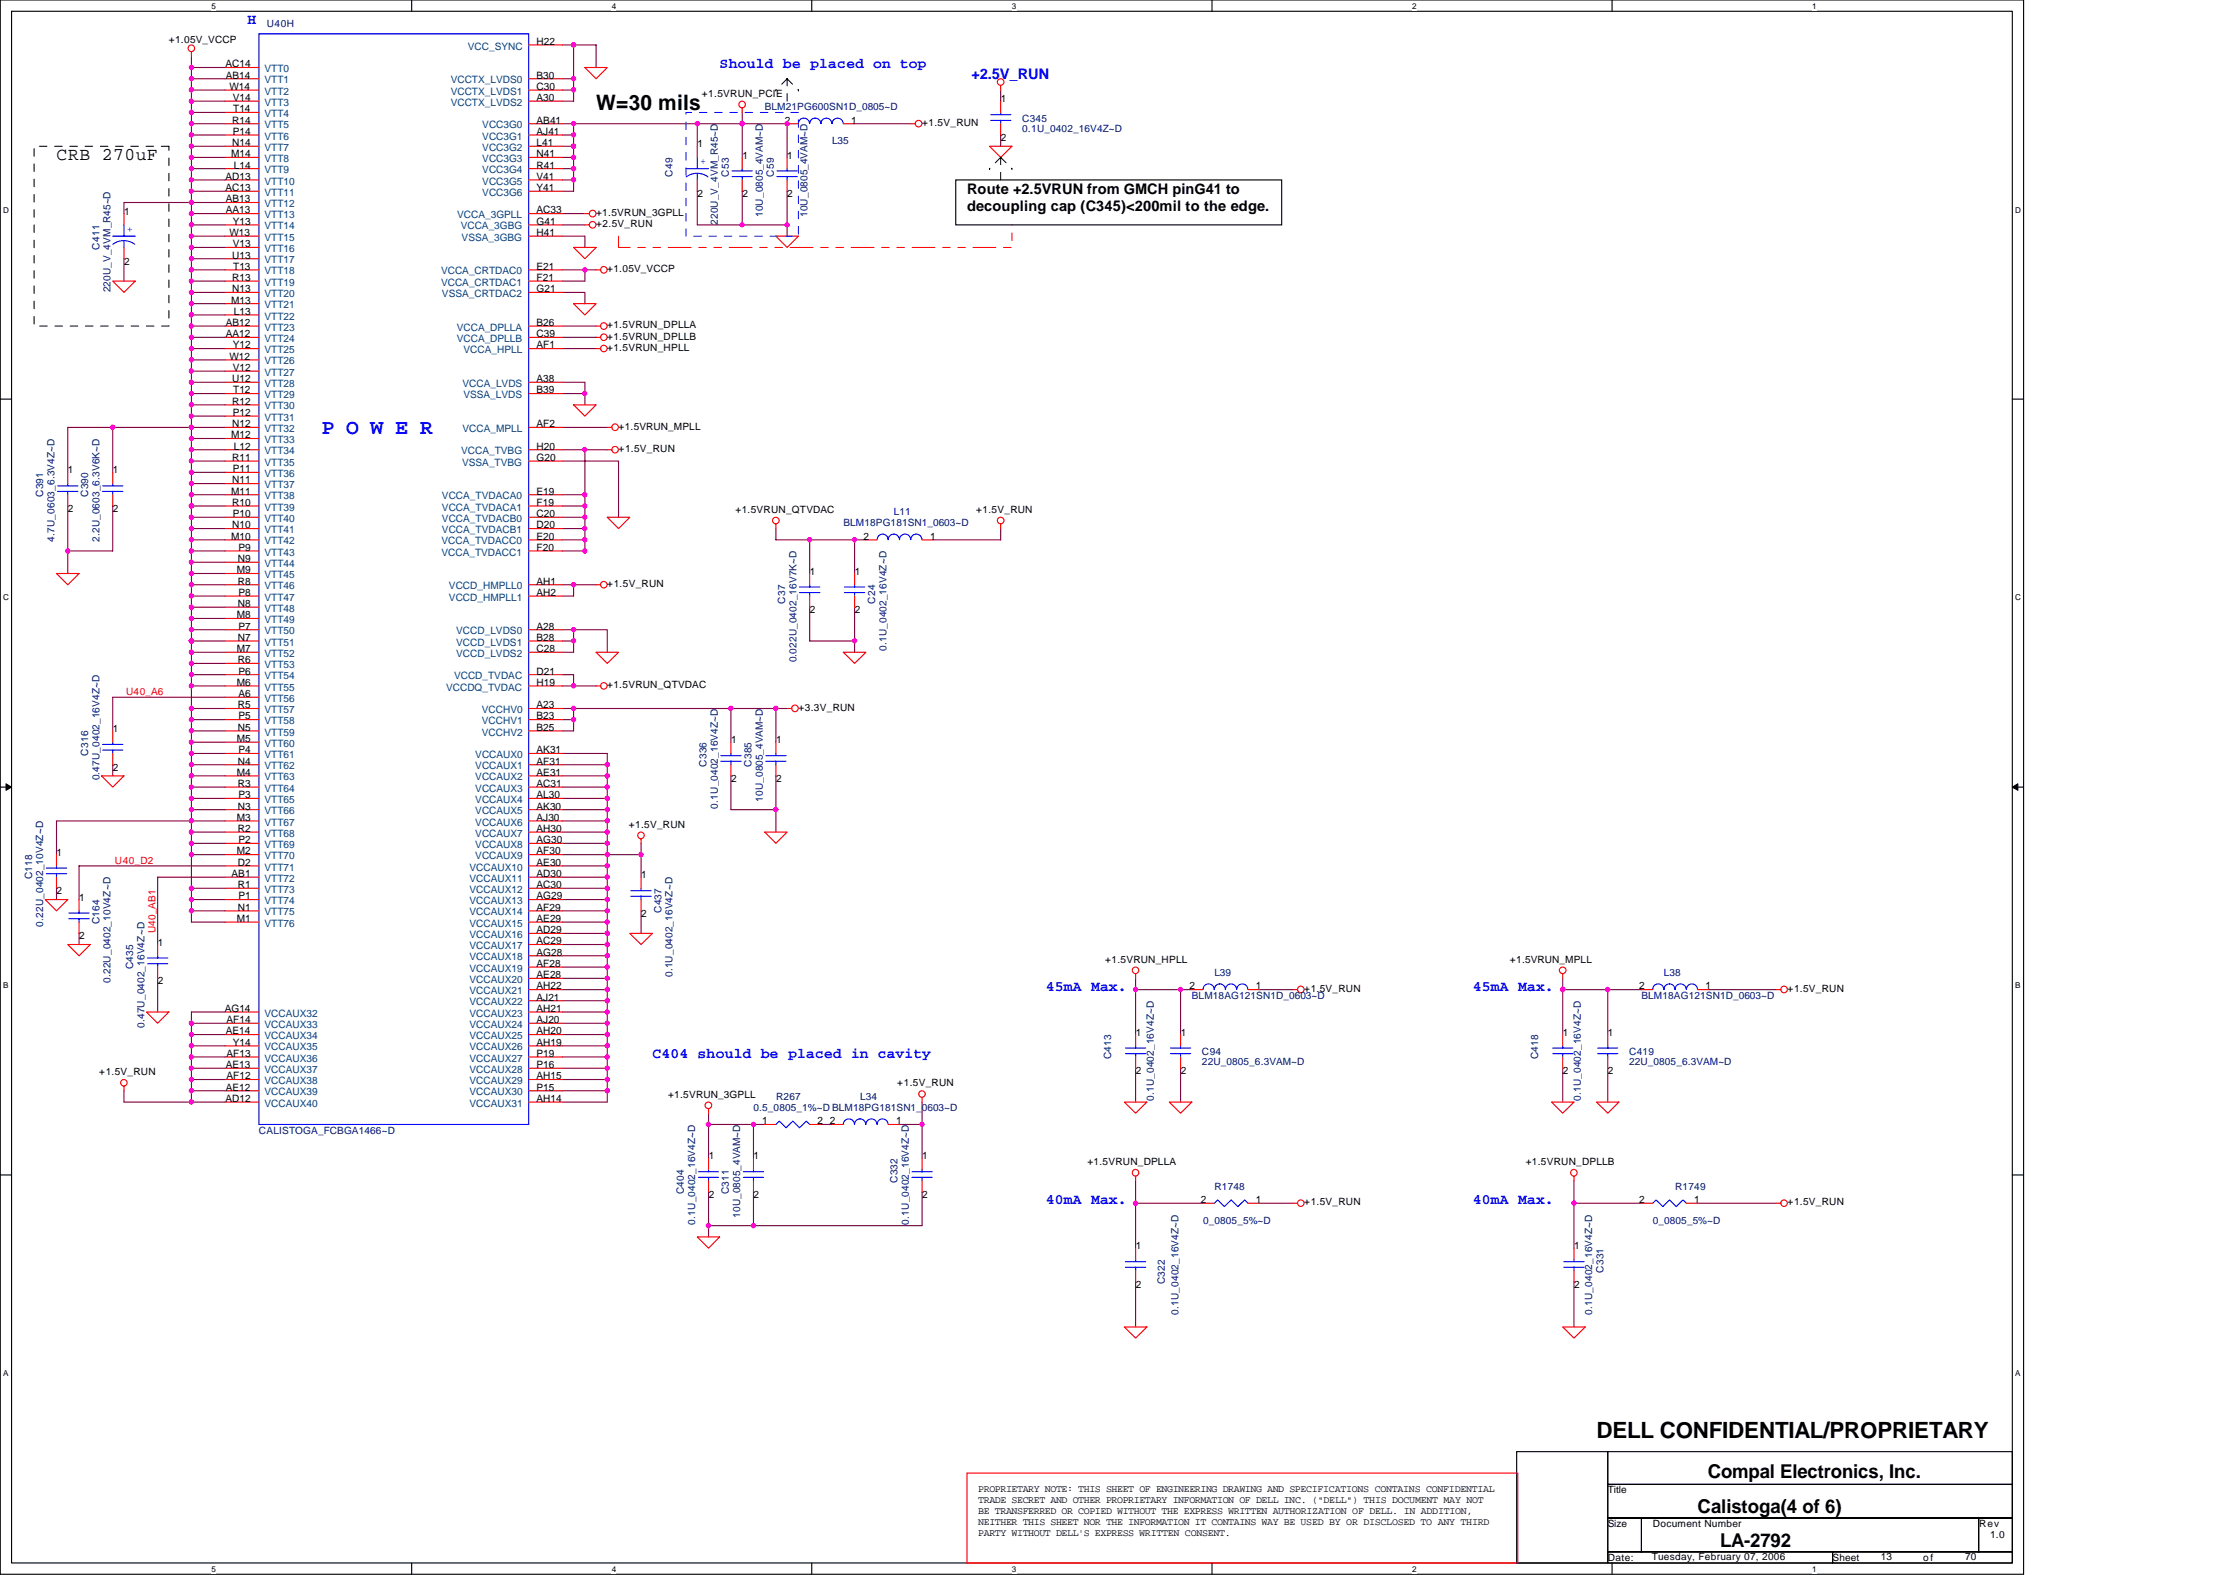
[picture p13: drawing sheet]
<svg xmlns="http://www.w3.org/2000/svg" width="297mm" height="210mm" viewBox="0 0 297 210" stroke-linecap="round" stroke-linejoin="round" font-family="sans-serif">
<defs><g id="words">
<text font-size="3" x="212.8" y="191.6">DELL CONFIDENTIAL/PROPRIETARY</text>
<text font-size="2.8" x="79.5" y="14.6">W=30 mils</text>
<text font-size="2.8" fill="#00f" x="42.9" y="57.8">P O W E R</text>
<g font-size="2.5">
<text x="227.7" y="197">Compal Electronics, Inc.</text>
<text x="226.3" y="201.7">Calistoga(4 of 6)</text>
<text x="229.3" y="206.2">LA-2792</text>
</g>
<text font-size="2.4" x="7.5" y="21.4">CRB 270uF</text>
<g font-size="1.9" fill="#00f">
<text x="33" y="3.1">H</text>
<text x="95.9" y="9.1">Should be placed on top</text>
<text x="129.5" y="10.5">+2.5V_RUN</text>
<text x="139.4" y="132">45mA Max.</text>
<text x="196.4" y="132">45mA Max.</text>
<text x="87" y="141">C404 should be placed in cavity</text>
<text x="139.4" y="160.5">40mA Max.</text>
<text x="196.4" y="160.5">40mA Max.</text>
</g>
<g font-size="1.9">
<text x="128.9" y="25.8">Route +2.5VRUN from GMCH pinG41 to</text>
<text x="128.9" y="28.1">decoupling cap (C345)&lt;200mil to the edge.</text>
</g>
<g font-size="1.4">
<text x="71.5" y="6">H22</text>
<text x="30.1" y="9">AC14</text>
<text x="30.1" y="10.5">AB14</text>
<text x="30.6" y="12">W14</text>
<text x="71.5" y="10.5">B30</text>
<text x="71.5" y="12">C30</text>
<text x="31" y="16.5">R14</text>
<text x="31" y="13.5">V14</text>
<text x="31" y="18">P14</text>
<text x="31.1" y="15">T14</text>
<text x="71.5" y="16.5">AB41</text>
<text x="71.5" y="18">AJ41</text>
<text x="71.5" y="13.5">A30</text>
<text x="104.6" y="16.5">2</text>
<text x="113.5" y="16.5">1</text>
<text x="133.4" y="13.6">1</text>
<text x="30.1" y="24">AD13</text>
<text x="30.8" y="21">M14</text>
<text x="31" y="19.5">N14</text>
<text x="31.2" y="22.5">L14</text>
<text x="71.5" y="19.5">L41</text>
<text x="71.5" y="21">N41</text>
<text x="71.5" y="22.5">R41</text>
<text x="71.5" y="24">V41</text>
<text x="93" y="19.6">1</text>
<text x="99" y="21.1">1</text>
<text x="105" y="21.1">1</text>
<text x="133.4" y="18.8">2</text>
<text x="16.5" y="28.6">1</text>
<text x="30.1" y="25.5">AC13</text>
<text x="30.1" y="27">AB13</text>
<text x="30.1" y="28.4">AA13</text>
<text x="31" y="30">Y13</text>
<text x="71.5" y="28.4">AC33</text>
<text x="71.5" y="25.5">Y41</text>
<text x="71.5" y="30">G41</text>
<text x="93" y="26.3">2</text>
<text x="99" y="26.3">2</text>
<text x="105" y="26.3">2</text>
<text x="16.5" y="35.3">2</text>
<text x="30.6" y="31.5">W13</text>
<text x="31" y="34.5">U13</text>
<text x="31" y="33">V13</text>
<text x="31.1" y="35.9">T13</text>
<text x="71.5" y="31.5">H41</text>
<text x="71.5" y="35.9">E21</text>
<text x="30.8" y="40.4">M13</text>
<text x="31" y="37.4">R13</text>
<text x="31" y="38.9">N13</text>
<text x="31.2" y="42">L13</text>
<text x="71.5" y="38.9">G21</text>
<text x="71.5" y="37.4">F21</text>
<text x="30.1" y="43.4">AB12</text>
<text x="30.1" y="44.9">AA12</text>
<text x="30.6" y="47.9">W12</text>
<text x="31" y="46.4">Y12</text>
<text x="71.5" y="46.4">AF1</text>
<text x="71.5" y="43.4">B26</text>
<text x="71.5" y="44.9">C39</text>
<text x="31" y="50.9">U12</text>
<text x="31" y="53.9">R12</text>
<text x="31" y="49.4">V12</text>
<text x="31.1" y="52.4">T12</text>
<text x="71.5" y="52.4">B39</text>
<text x="71.5" y="50.9">A38</text>
<text x="30.8" y="58.4">M12</text>
<text x="31" y="56.9">N12</text>
<text x="31" y="55.4">P12</text>
<text x="31.2" y="59.9">L12</text>
<text x="71.5" y="59.9">H20</text>
<text x="71.5" y="56.9">AF2</text>
<text x="9.1" y="63.1">1</text>
<text x="15" y="63.1">1</text>
<text x="30.8" y="65.9">M11</text>
<text x="31" y="61.4">R11</text>
<text x="31" y="64.4">N11</text>
<text x="31" y="62.9">P11</text>
<text x="71.5" y="61.4">G20</text>
<text x="71.5" y="65.9">E19</text>
<text x="9.1" y="68.2">2</text>
<text x="15" y="68.2">2</text>
<text x="30.8" y="71.9">M10</text>
<text x="31" y="67.4">R10</text>
<text x="31" y="70.4">N10</text>
<text x="31" y="68.9">P10</text>
<text x="71.5" y="67.4">F19</text>
<text x="71.5" y="68.9">C20</text>
<text x="71.5" y="70.4">D20</text>
<text x="71.5" y="71.9">E20</text>
<text x="115.1" y="71.9">2</text>
<text x="124" y="71.9">1</text>
<text x="31.6" y="76.4">M9</text>
<text x="31.7" y="74.9">N9</text>
<text x="31.7" y="77.9">R8</text>
<text x="31.8" y="73.4">P9</text>
<text x="71.5" y="73.4">F20</text>
<text x="71.5" y="77.9">AH1</text>
<text x="108" y="76.6">1</text>
<text x="114" y="76.6">1</text>
<text x="31.6" y="82.4">M8</text>
<text x="31.7" y="80.9">N8</text>
<text x="31.8" y="79.4">P8</text>
<text x="31.8" y="83.9">P7</text>
<text x="71.5" y="83.9">A28</text>
<text x="71.5" y="79.4">AH2</text>
<text x="108" y="81.7">2</text>
<text x="114" y="81.7">2</text>
<text x="31.6" y="86.9">M7</text>
<text x="31.7" y="85.4">N7</text>
<text x="31.7" y="88.4">R6</text>
<text x="31.8" y="89.9">P6</text>
<text x="71.5" y="85.4">B28</text>
<text x="71.5" y="86.9">C28</text>
<text x="71.5" y="89.9">D21</text>
<text x="31.6" y="91.4">M6</text>
<text x="31.7" y="94.4">R5</text>
<text x="31.8" y="92.9">A6</text>
<text x="31.8" y="95.9">P5</text>
<text x="71.5" y="91.4">H19</text>
<text x="71.5" y="94.4">A23</text>
<text x="71.5" y="95.9">B23</text>
<text x="15" y="97.6">1</text>
<text x="31.6" y="98.9">M5</text>
<text x="31.7" y="97.4">N5</text>
<text x="31.7" y="101.9">N4</text>
<text x="31.8" y="100.4">P4</text>
<text x="71.5" y="97.4">B25</text>
<text x="71.5" y="101.9">AF31</text>
<text x="71.5" y="100.4">AK31</text>
<text x="97.5" y="99.1">1</text>
<text x="103.5" y="99.1">1</text>
<text x="15" y="102.7">2</text>
<text x="31.6" y="103.4">M4</text>
<text x="31.7" y="104.9">R3</text>
<text x="31.7" y="107.9">N3</text>
<text x="31.8" y="106.4">P3</text>
<text x="71.5" y="103.4">AE31</text>
<text x="71.5" y="104.9">AC31</text>
<text x="71.5" y="106.4">AL30</text>
<text x="71.5" y="107.9">AK30</text>
<text x="97.5" y="104.2">2</text>
<text x="103.5" y="104.2">2</text>
<text x="31.6" y="109.4">M3</text>
<text x="31.6" y="113.9">M2</text>
<text x="31.7" y="110.9">R2</text>
<text x="31.8" y="112.4">P2</text>
<text x="71.5" y="109.4">AJ30</text>
<text x="71.5" y="110.9">AH30</text>
<text x="71.5" y="112.4">AG30</text>
<text x="71.5" y="113.9">AF30</text>
<text x="7.6" y="114">1</text>
<text x="7.6" y="119.2">2</text>
<text x="30.9" y="116.9">AB1</text>
<text x="31.7" y="115.4">D2</text>
<text x="31.7" y="118.4">R1</text>
<text x="31.8" y="119.9">P1</text>
<text x="71.5" y="115.4">AE30</text>
<text x="71.5" y="116.9">AD30</text>
<text x="71.5" y="118.4">AC30</text>
<text x="71.5" y="119.9">AG29</text>
<text x="85.5" y="117">1</text>
<text x="10.6" y="120">1</text>
<text x="10.6" y="125.2">2</text>
<text x="31.6" y="122.9">M1</text>
<text x="31.7" y="121.4">N1</text>
<text x="71.5" y="121.4">AF29</text>
<text x="71.5" y="122.9">AE29</text>
<text x="71.5" y="124.4">AD29</text>
<text x="71.5" y="125.9">AC29</text>
<text x="85.5" y="122.2">2</text>
<text x="21" y="126">1</text>
<text x="21" y="131.2">2</text>
<text x="71.5" y="127.4">AG28</text>
<text x="71.5" y="128.9">AF28</text>
<text x="71.5" y="130.4">AE28</text>
<text x="71.5" y="131.9">AH22</text>
<text x="158.6" y="131.9">2</text>
<text x="167.4" y="131.9">1</text>
<text x="218.5" y="131.9">2</text>
<text x="227.4" y="131.9">1</text>
<text x="30" y="134.9">AG14</text>
<text x="30.1" y="137.9">AE14</text>
<text x="30.2" y="136.4">AF14</text>
<text x="71.5" y="133.3">AJ21</text>
<text x="71.5" y="134.9">AH21</text>
<text x="71.5" y="136.4">AJ20</text>
<text x="71.5" y="137.9">AH20</text>
<text x="30.1" y="142.3">AE13</text>
<text x="30.2" y="140.8">AF13</text>
<text x="30.2" y="143.8">AF12</text>
<text x="31" y="139.4">Y14</text>
<text x="71.5" y="139.4">AH19</text>
<text x="71.5" y="140.8">P19</text>
<text x="71.5" y="142.3">P16</text>
<text x="71.5" y="143.8">AH15</text>
<text x="151.4" y="138">1</text>
<text x="151.4" y="143.2">2</text>
<text x="157.4" y="138">1</text>
<text x="157.4" y="143.2">2</text>
<text x="208.4" y="138">1</text>
<text x="208.4" y="143.2">2</text>
<text x="214.4" y="138">1</text>
<text x="214.4" y="143.2">2</text>
<text x="30.1" y="146.9">AD12</text>
<text x="30.1" y="145.4">AE12</text>
<text x="71.5" y="145.4">P15</text>
<text x="71.5" y="146.9">AH14</text>
<text x="101.6" y="149.8">1</text>
<text x="109" y="149.8">2</text>
<text x="110.6" y="149.8">2</text>
<text x="119.5" y="149.8">1</text>
<text x="94.5" y="154.5">1</text>
<text x="100.5" y="154.5">1</text>
<text x="123" y="154.5">1</text>
<text x="94.5" y="159.6">2</text>
<text x="100.5" y="159.6">2</text>
<text x="123" y="159.6">2</text>
<text x="160.1" y="160.3">2</text>
<text x="167.4" y="160.3">1</text>
<text x="218.5" y="160.3">2</text>
<text x="225.9" y="160.3">1</text>
<text x="151.4" y="166.5">1</text>
<text x="209.9" y="166.5">1</text>
<text x="151.4" y="171.6">2</text>
<text x="209.9" y="171.6">2</text>
</g>
<g font-size="1.4" fill="#004080">
<text x="35.3" y="9.6">VTT0</text>
<text x="35.3" y="11.1">VTT1</text>
<text x="60.1" y="11.1">VCCTX_LVDS0</text>
<text x="62.4" y="6.6">VCC_SYNC</text>
<text x="35.3" y="12.6">VTT2</text>
<text x="35.3" y="14.1">VTT3</text>
<text x="35.3" y="15.6">VTT4</text>
<text x="35.3" y="17.1">VTT5</text>
<text x="60.1" y="12.6">VCCTX_LVDS1</text>
<text x="60.1" y="14.1">VCCTX_LVDS2</text>
<text x="64.3" y="17.1">VCC3G0</text>
<text x="35.3" y="18.6">VTT6</text>
<text x="35.3" y="20.1">VTT7</text>
<text x="35.3" y="21.6">VTT8</text>
<text x="35.3" y="23.1">VTT9</text>
<text x="64.3" y="18.6">VCC3G1</text>
<text x="64.3" y="20.1">VCC3G2</text>
<text x="64.3" y="21.6">VCC3G3</text>
<text x="64.3" y="23.1">VCC3G4</text>
<text x="35.3" y="24.6">VTT10</text>
<text x="35.3" y="26.1">VTT11</text>
<text x="35.3" y="27.6">VTT12</text>
<text x="35.3" y="29.1">VTT13</text>
<text x="61" y="29.1">VCCA_3GPLL</text>
<text x="64.3" y="24.6">VCC3G5</text>
<text x="64.3" y="26.1">VCC3G6</text>
<text x="35.3" y="30.6">VTT14</text>
<text x="35.3" y="32.1">VTT15</text>
<text x="35.3" y="33.6">VTT16</text>
<text x="35.3" y="35.1">VTT17</text>
<text x="61.4" y="30.6">VCCA_3GBG</text>
<text x="61.5" y="32.1">VSSA_3GBG</text>
<text x="35.3" y="36.6">VTT18</text>
<text x="35.3" y="38.1">VTT19</text>
<text x="35.3" y="39.6">VTT20</text>
<text x="35.3" y="41.1">VTT21</text>
<text x="58.8" y="36.6">VCCA_CRTDAC0</text>
<text x="58.8" y="38.1">VCCA_CRTDAC1</text>
<text x="58.9" y="39.6">VSSA_CRTDAC2</text>
<text x="35.3" y="42.6">VTT22</text>
<text x="35.3" y="44.1">VTT23</text>
<text x="35.3" y="45.6">VTT24</text>
<text x="35.3" y="47.1">VTT25</text>
<text x="60.9" y="44.1">VCCA_DPLLA</text>
<text x="60.9" y="45.6">VCCA_DPLLB</text>
<text x="61.8" y="47.1">VCCA_HPLL</text>
<text x="35.3" y="48.6">VTT26</text>
<text x="35.3" y="50.1">VTT27</text>
<text x="35.3" y="51.6">VTT28</text>
<text x="35.3" y="53.1">VTT29</text>
<text x="61.7" y="51.6">VCCA_LVDS</text>
<text x="61.8" y="53.1">VSSA_LVDS</text>
<text x="35.3" y="54.6">VTT30</text>
<text x="35.3" y="56.1">VTT31</text>
<text x="35.3" y="57.6">VTT32</text>
<text x="35.3" y="59.1">VTT33</text>
<text x="61.7" y="57.6">VCCA_MPLL</text>
<text x="35.3" y="60.6">VTT34</text>
<text x="35.3" y="62.1">VTT35</text>
<text x="35.3" y="63.6">VTT36</text>
<text x="35.3" y="65.1">VTT37</text>
<text x="61.5" y="60.6">VCCA_TVBG</text>
<text x="61.6" y="62.1">VSSA_TVBG</text>
<text x="35.3" y="66.5">VTT38</text>
<text x="35.3" y="68.1">VTT39</text>
<text x="35.3" y="69.6">VTT40</text>
<text x="35.3" y="71.1">VTT41</text>
<text x="58.9" y="66.5">VCCA_TVDACA0</text>
<text x="58.9" y="68.1">VCCA_TVDACA1</text>
<text x="58.9" y="69.6">VCCA_TVDACB0</text>
<text x="58.9" y="71.1">VCCA_TVDACB1</text>
<text x="35.3" y="72.6">VTT42</text>
<text x="35.3" y="74">VTT43</text>
<text x="35.3" y="75.5">VTT44</text>
<text x="35.3" y="77">VTT45</text>
<text x="58.9" y="72.6">VCCA_TVDACC0</text>
<text x="58.9" y="74">VCCA_TVDACC1</text>
<text x="35.3" y="78.5">VTT46</text>
<text x="35.3" y="80.1">VTT47</text>
<text x="35.3" y="81.5">VTT48</text>
<text x="35.3" y="83">VTT49</text>
<text x="59.9" y="78.5">VCCD_HMPLL0</text>
<text x="59.9" y="80.1">VCCD_HMPLL1</text>
<text x="35.3" y="84.5">VTT50</text>
<text x="35.3" y="86">VTT51</text>
<text x="35.3" y="87.5">VTT52</text>
<text x="35.3" y="89">VTT53</text>
<text x="60.8" y="84.5">VCCD_LVDS0</text>
<text x="60.8" y="86">VCCD_LVDS1</text>
<text x="60.8" y="87.5">VCCD_LVDS2</text>
<text x="35.3" y="90.5">VTT54</text>
<text x="35.3" y="92">VTT55</text>
<text x="35.3" y="93.5">VTT56</text>
<text x="35.3" y="95">VTT57</text>
<text x="59.5" y="92">VCCDQ_TVDAC</text>
<text x="60.5" y="90.5">VCCD_TVDAC</text>
<text x="64.2" y="95">VCCHV0</text>
<text x="35.3" y="98">VTT59</text>
<text x="35.3" y="99.5">VTT60</text>
<text x="35.3" y="101">VTT61</text>
<text x="35.3" y="96.5">VTT58</text>
<text x="63.4" y="101">VCCAUX0</text>
<text x="64.2" y="96.5">VCCHV1</text>
<text x="64.2" y="98">VCCHV2</text>
<text x="35.3" y="102.5">VTT62</text>
<text x="35.3" y="104">VTT63</text>
<text x="35.3" y="105.5">VTT64</text>
<text x="35.3" y="107">VTT65</text>
<text x="63.4" y="102.5">VCCAUX1</text>
<text x="63.4" y="104">VCCAUX2</text>
<text x="63.4" y="105.5">VCCAUX3</text>
<text x="63.4" y="107">VCCAUX4</text>
<text x="35.3" y="108.5">VTT66</text>
<text x="35.3" y="110">VTT67</text>
<text x="35.3" y="111.5">VTT68</text>
<text x="35.3" y="113">VTT69</text>
<text x="63.4" y="108.5">VCCAUX5</text>
<text x="63.4" y="110">VCCAUX6</text>
<text x="63.4" y="111.5">VCCAUX7</text>
<text x="63.4" y="113">VCCAUX8</text>
<text x="35.3" y="114.5">VTT70</text>
<text x="35.3" y="116">VTT71</text>
<text x="35.3" y="117.5">VTT72</text>
<text x="35.3" y="119">VTT73</text>
<text x="62.6" y="116">VCCAUX10</text>
<text x="62.6" y="117.5">VCCAUX11</text>
<text x="62.6" y="119">VCCAUX12</text>
<text x="63.4" y="114.5">VCCAUX9</text>
<text x="35.3" y="120.5">VTT74</text>
<text x="35.3" y="122">VTT75</text>
<text x="35.3" y="123.5">VTT76</text>
<text x="62.6" y="120.5">VCCAUX13</text>
<text x="62.6" y="122">VCCAUX14</text>
<text x="62.6" y="123.5">VCCAUX15</text>
<text x="62.6" y="125">VCCAUX16</text>
<text x="62.6" y="126.5">VCCAUX17</text>
<text x="62.6" y="128">VCCAUX18</text>
<text x="62.6" y="129.5">VCCAUX19</text>
<text x="62.6" y="131">VCCAUX20</text>
<text x="35.3" y="135.5">VCCAUX32</text>
<text x="35.3" y="137">VCCAUX33</text>
<text x="62.6" y="132.5">VCCAUX21</text>
<text x="62.6" y="134">VCCAUX22</text>
<text x="62.6" y="135.5">VCCAUX23</text>
<text x="62.6" y="137">VCCAUX24</text>
<text x="35.3" y="138.5">VCCAUX34</text>
<text x="35.3" y="140">VCCAUX35</text>
<text x="35.3" y="141.5">VCCAUX36</text>
<text x="35.3" y="143">VCCAUX37</text>
<text x="62.6" y="138.5">VCCAUX25</text>
<text x="62.6" y="140">VCCAUX26</text>
<text x="62.6" y="141.5">VCCAUX27</text>
<text x="62.6" y="143">VCCAUX28</text>
<text x="35.3" y="144.5">VCCAUX38</text>
<text x="35.3" y="146">VCCAUX39</text>
<text x="35.3" y="147.5">VCCAUX40</text>
<text x="62.6" y="144.5">VCCAUX29</text>
<text x="62.6" y="146">VCCAUX30</text>
<text x="62.6" y="147.5">VCCAUX31</text>
</g>
<g font-size="1.3">
<text x="22.5" y="5.7">+1.05V_VCCP</text>
<text x="93.6" y="12.9">+1.5VRUN_PCIE</text>
<text x="122.9" y="16.8">+1.5V_RUN</text>
<text x="79.5" y="28.8">+1.5VRUN_3GPLL</text>
<text x="79.5" y="30.3">+2.5V_RUN</text>
<text x="81" y="36.3">+1.05V_VCCP</text>
<text x="81" y="45.3">+1.5VRUN_DPLLB</text>
<text x="81" y="43.8">+1.5VRUN_DPLLA</text>
<text x="81" y="46.8">+1.5VRUN_HPLL</text>
<text x="82.5" y="57.3">+1.5VRUN_MPLL</text>
<text x="82.5" y="60.3">+1.5V_RUN</text>
<text x="98.1" y="68.3">+1.5VRUN_QTVDAC</text>
<text x="130.1" y="68.3">+1.5V_RUN</text>
<text x="81" y="78.2">+1.5V_RUN</text>
<text x="81" y="91.7">+1.5VRUN_QTVDAC</text>
<text x="106.4" y="94.7">+3.3V_RUN</text>
<text x="83.8" y="110.3">+1.5V_RUN</text>
<text x="147.4" y="128.3">+1.5VRUN_HPLL</text>
<text x="201.3" y="128.3">+1.5VRUN_MPLL</text>
<text x="173.9" y="132.2">+1.5V_RUN</text>
<text x="238.3" y="132.2">+1.5V_RUN</text>
<text x="13.2" y="143.3">+1.5V_RUN</text>
<text x="89.1" y="146.3">+1.5VRUN_3GPLL</text>
<text x="119.6" y="144.8">+1.5V_RUN</text>
<text x="145" y="155.3">+1.5VRUN_DPLLA</text>
<text x="203.4" y="155.3">+1.5VRUN_DPLLB</text>
<text x="173.9" y="160.7">+1.5V_RUN</text>
<text x="238.3" y="160.7">+1.5V_RUN</text>
<text x="130.4" y="198.9">PROPRIETARY NOTE: THIS SHEET OF ENGINEERING DRAWING AND SPECIFICATIONS CONTAINS CONFIDENTIAL</text>
<text x="130.4" y="200.3">TRADE SECRET AND OTHER PROPRIETARY INFORMATION OF DELL INC. (&quot;DELL&quot;) THIS DOCUMENT MAY NOT</text>
<text x="130.4" y="201.8">BE TRANSFERRED OR COPIED WITHOUT THE EXPRESS WRITTEN AUTHORIZATION OF DELL. IN ADDITION,</text>
<text x="130.4" y="203.2">NEITHER THIS SHEET NOR THE INFORMATION IT CONTAINS WAY BE USED BY OR DISCLOSED TO ANY THIRD</text>
<text x="214.4" y="199">Title</text>
<text x="214.4" y="203.5">Size</text>
<text x="220.3" y="203.5">Document Number</text>
<text x="263.9" y="203.5">Rev</text>
<text x="130.4" y="204.7">PARTY WITHOUT DELL'S EXPRESS WRITTEN CONSENT.</text>
<text x="214.4" y="208">Date:</text>
<text x="220.2" y="207.9">Tuesday, February 07, 2006</text>
<text x="244.3" y="208">Sheet</text>
<text x="250.8" y="207.9">13</text>
<text x="256.4" y="208">of</text>
<text x="262" y="207.9">70</text>
<text x="265.3" y="205">1.0</text>
</g>
<g font-size="1.3" fill="#000080">
<text x="35.6" y="3.6">U40H</text>
<text x="102" y="14.7">BLM21PG600SN1D_0805~D</text>
<text x="136.3" y="17.5">0.1U_0402_16V4Z~D</text>
<text x="136.3" y="16.2">C345</text>
<text x="89.7" y="23.5" transform="rotate(-90 89.7 23.5)">C49</text>
<text x="97.2" y="23.5" transform="rotate(-90 97.2 23.5)">C53</text>
<text x="103.2" y="23.5" transform="rotate(-90 103.2 23.5)">C59</text>
<text x="110.9" y="19.2">L35</text>
<text x="95.7" y="30" transform="rotate(-90 95.7 30)">220U_V_4VM_R45~D</text>
<text x="101.7" y="28.9" transform="rotate(-90 101.7 28.9)">10U_0805_4VAM~D</text>
<text x="107.7" y="28.9" transform="rotate(-90 107.7 28.9)">10U_0805_4VAM~D</text>
<text x="13.3" y="33.3" transform="rotate(-90 13.3 33.3)">C411</text>
<text x="14.7" y="39" transform="rotate(-90 14.7 39)">220U_V_4VM_R45~D</text>
<text x="5.8" y="66.3" transform="rotate(-90 5.8 66.3)">C391</text>
<text x="11.8" y="66.3" transform="rotate(-90 11.8 66.3)">C390</text>
<text x="112.4" y="70.1">BLM18PG181SN1_0603~D</text>
<text x="119.2" y="68.6">L11</text>
<text x="7.3" y="72.2" transform="rotate(-90 7.3 72.2)">4.7U_0603_6.3V4Z~D</text>
<text x="13.3" y="72.2" transform="rotate(-90 13.3 72.2)">2.2U_0603_6.3V6K~D</text>
<text x="104.7" y="80.5" transform="rotate(-90 104.7 80.5)">C37</text>
<text x="116.7" y="80.5" transform="rotate(-90 116.7 80.5)">C24</text>
<text x="106.2" y="88.3" transform="rotate(-90 106.2 88.3)">0.022U_0402_16V7K~D</text>
<text x="118.2" y="86.8" transform="rotate(-90 118.2 86.8)">0.1U_0402_16V4Z~D</text>
<text x="11.8" y="100.7" transform="rotate(-90 11.8 100.7)">C316</text>
<text x="13.3" y="104" transform="rotate(-90 13.3 104)">0.47U_0402_16V4Z~D</text>
<text x="94.2" y="102.2" transform="rotate(-90 94.2 102.2)">C336</text>
<text x="95.7" y="107.8" transform="rotate(-90 95.7 107.8)">0.1U_0402_16V4Z~D</text>
<text x="100.2" y="102.2" transform="rotate(-90 100.2 102.2)">C385</text>
<text x="101.7" y="106.8" transform="rotate(-90 101.7 106.8)">10U_0805_4VAM~D</text>
<text x="4.3" y="117.2" transform="rotate(-90 4.3 117.2)">C118</text>
<text x="5.8" y="123.5" transform="rotate(-90 5.8 123.5)">0.22U_0402_10V4Z~D</text>
<text x="13.3" y="123.2" transform="rotate(-90 13.3 123.2)">C164</text>
<text x="88.2" y="121.7" transform="rotate(-90 88.2 121.7)">C437</text>
<text x="14.7" y="131" transform="rotate(-90 14.7 131)">0.22U_0402_10V4Z~D</text>
<text x="17.8" y="129.2" transform="rotate(-90 17.8 129.2)">C435</text>
<text x="89.7" y="130.2" transform="rotate(-90 89.7 130.2)">0.1U_0402_16V4Z~D</text>
<text x="161.9" y="130.1">L39</text>
<text x="221.8" y="130.1">L38</text>
<text x="19.3" y="137" transform="rotate(-90 19.3 137)">0.47U_0402_16V4Z~D</text>
<text x="158.9" y="133.1">BLM18AG121SN1D_0603~D</text>
<text x="218.8" y="133.1">BLM18AG121SN1D_0603~D</text>
<text x="148.1" y="141.2" transform="rotate(-90 148.1 141.2)">C413</text>
<text x="160.2" y="140.6">C94</text>
<text x="160.2" y="141.9">22U_0805_6.3VAM~D</text>
<text x="205.1" y="141.2" transform="rotate(-90 205.1 141.2)">C418</text>
<text x="217.2" y="141.9">22U_0805_6.3VAM~D</text>
<text x="217.2" y="140.6">C419</text>
<text x="100.5" y="148.1">0.5_0805_1%~D BLM18PG181SN1_0603~D</text>
<text x="103.5" y="146.6">R267</text>
<text x="114.7" y="146.6">L34</text>
<text x="153.8" y="146.7" transform="rotate(-90 153.8 146.7)">0.1U_0402_16V4Z~D</text>
<text x="210.8" y="146.7" transform="rotate(-90 210.8 146.7)">0.1U_0402_16V4Z~D</text>
<text x="34.5" y="151.1">CALISTOGA_FCBGA1466~D</text>
<text x="91.2" y="159.2" transform="rotate(-90 91.2 159.2)">C404</text>
<text x="97.2" y="159.2" transform="rotate(-90 97.2 159.2)">C311</text>
<text x="119.7" y="157.6" transform="rotate(-90 119.7 157.6)">C332</text>
<text x="161.9" y="158.6">R1748</text>
<text x="223.3" y="158.6">R1749</text>
<text x="92.7" y="163.2" transform="rotate(-90 92.7 163.2)">0.1U_0402_16V4Z~D</text>
<text x="98.7" y="162.3" transform="rotate(-90 98.7 162.3)">10U_0805_4VAM~D</text>
<text x="121.2" y="163.2" transform="rotate(-90 121.2 163.2)">0.1U_0402_16V4Z~D</text>
<text x="160.4" y="163.1">0_0805_5%~D</text>
<text x="220.3" y="163.1">0_0805_5%~D</text>
<text x="155.3" y="171.2" transform="rotate(-90 155.3 171.2)">C322</text>
<text x="213.8" y="169.7" transform="rotate(-90 213.8 169.7)">C331</text>
<text x="157.1" y="175.2" transform="rotate(-90 157.1 175.2)">0.1U_0402_16V4Z~D</text>
<text x="212.3" y="175.2" transform="rotate(-90 212.3 175.2)">0.1U_0402_16V4Z~D</text>
</g>
<g font-size="1.3" fill="#00f">
<text x="93.4" y="21.9">+</text>
<text x="17" y="30.9">+</text>
</g>
<g font-size="1.3" fill="#f00">
<text x="16.8" y="92.6">U40_A6</text>
<text x="15.3" y="115.1">U40_D2</text>
<text x="20.7" y="124.4" transform="rotate(-90 20.7 124.4)">U40_AB1</text>
</g>
<g font-size="1.1">
<text x="28.2" y="1.1">5</text>
<text x="81.6" y="1.1">4</text>
<text x="134.9" y="1.1">3</text>
<text x="188.3" y="1.1">2</text>
<text x="241.6" y="1.1">1</text>
<text x=".4" y="28.3">D</text>
<text x="268.7" y="28.3">D</text>
<text x=".4" y="80">C</text>
<text x="268.7" y="80">C</text>
<text x=".4" y="131.7">B</text>
<text x="268.7" y="131.7">B</text>
<text x=".4" y="183.4">A</text>
<text x="268.7" y="183.4">A</text>
<text x="28.2" y="209.4">5</text>
<text x="81.6" y="209.4">4</text>
<text x="134.9" y="209.4">3</text>
<text x="188.3" y="209.4">2</text>
<text x="241.6" y="209.4">1</text>
</g>
</g></defs>
<path d="M0 0h269.8v209.8h-269.8zM1.5 1.5h266.8v206.8h-266.8z" fill="none" stroke="#000" stroke-width=".15"/>
<g fill="#fff">
<path d="M28.2 .2h.6v1.2h-.6z"/>
<path d="M28.2 208.5h.6v1.2h-.6z"/>
</g>
<path d="M54.9 0v1.5M54.9 208.3v1.5" fill="none" stroke="#000" stroke-width=".15"/>
<g fill="#fff">
<path d="M81.6 .2h.5v1.2h-.5z"/>
<path d="M81.6 208.5h.5v1.2h-.5z"/>
</g>
<path d="M108.2 0v1.5M108.2 208.3v1.5" fill="none" stroke="#000" stroke-width=".15"/>
<g fill="#fff">
<path d="M134.9 .2h.6v1.2h-.6z"/>
<path d="M134.9 208.5h.6v1.2h-.6z"/>
</g>
<path d="M161.6 0v1.5M161.6 208.3v1.5" fill="none" stroke="#000" stroke-width=".15"/>
<g fill="#fff">
<path d="M188.3 .2h.5v1.2h-.5z"/>
<path d="M188.3 208.5h.5v1.2h-.5z"/>
</g>
<path d="M214.9 0v1.5M214.9 208.3v1.5" fill="none" stroke="#000" stroke-width=".15"/>
<g fill="#fff">
<path d="M241.6 .2h.6v1.2h-.6z"/>
<path d="M241.6 208.5h.6v1.2h-.6z"/>
<path d="M.4 27.3h.8v1.3h-.8z"/>
<path d="M268.7 27.3h.7v1.3h-.7z"/>
<path d="M.4 79h.8v1.2h-.8z"/>
<path d="M268.7 79h.7v1.2h-.7z"/>
</g>
<path d="M0 53.2h1.5M268.3 53.2h1.5" fill="none" stroke="#000" stroke-width=".15"/>
<g fill="#fff">
<path d="M.4 130.7h.7v1.3h-.7z"/>
<path d="M268.7 130.7h.7v1.3h-.7z"/>
</g>
<path d="M0 104.9h1.5M268.3 104.9h1.5" fill="none" stroke="#000" stroke-width=".15"/>
<path d="M.8 104.5l.7 .4-.7 .4zM268.3 104.9l.7-.4v.8z" fill="#000" stroke="#000" stroke-width=".13"/>
<g fill="#fff">
<path d="M.4 182.4h.7v1.2h-.7z"/>
<path d="M268.7 182.4h.7v1.2h-.7z"/>
</g>
<path d="M127.4 24h43.5v6h-43.5zM0 156.6h1.5M268.3 156.6h1.5M202.2 193.5h12.2v14.8h-12.2zM214.4 193.5h53.9v4.3h-53.9zM214.4 197.8h53.9v4.5h-53.9zM214.4 206.8h29.9v1.5h-29.9zM214.4 202.3h4.4v4.5h-4.4zM218.8 202.3h45v4.5h-45zM244.3 206.8h24v1.5h-24zM263.8 202.3h4.5v4.5h-4.5z" fill="none" stroke="#000" stroke-width=".15"/>
<g fill="none" stroke="#800040" stroke-width=".15">
<path d="M25.5 7.5v115.4h4.5M25.5 13.5h4.5M25.5 12h4.5M25.5 16.5h4.5M25.5 19.5h4.5M25.5 18h4.5M25.5 9h4.5M25.5 10.5h4.5M25.5 15h4.5M75 10.5h1.5v3h-1.5M75 12h1.5M75 16.5h1.5"/>
<path d="M75 19.5h1.5M75 18h1.5M75 6h1.5M76.5 16.5h16.5v3M76.5 16.5v9h-1.5M79.5 9v-3h-3v4.5M93 16.5h11.9v4.5M99 15v6M113.9 16.5h7.5M133.4 12v1.5M133.4 18v1.5M16.5 34.5v3"/>
<path d="M25.5 37.5h4.5M25.5 36h4.5M25.5 25.5h4.5M25.5 24h4.5M25.5 22.5h4.5M25.5 21h4.5M25.5 28.5h4.5M25.5 30h4.5M25.5 31.5h4.5M25.5 39h4.5M25.5 33h4.5M25.5 34.5h4.5"/>
<path d="M30 27h-13.5v1.5M75 39h3v1.5M75 36h4.5M75 24h1.5M75 22.5h1.5M75 21h1.5M75 28.5h3M75 30h3M75 31.5h3v1.5M78 36v1.5h-3M93 25.5v4.5h11.9M99 25.5v4.5"/>
<path d="M104.9 25.5v6M15 57v5.9M25.5 52.5h4.5M25.5 46.5h4.5M25.5 43.5h4.5M25.5 45h4.5M25.5 59.9h4.5M25.5 50.9h4.5M25.5 48h4.5M25.5 42h4.5M25.5 49.5h4.5M25.5 54h4.5"/>
<path d="M25.5 58.4h4.5M25.5 55.5h4.5M25.5 40.5h4.5M30 57h-21v5.9M75 52.5h3M75 57h6M75 46.5h4.5M75 43.5h4.5M75 45h4.5M75 59.9h6M75 50.9h3v3.1M78 59.9v6"/>
<path d="M9 67.4v9M15 67.4v6h-6M25.5 67.4h4.5M25.5 68.9h4.5M25.5 70.4h4.5M25.5 71.9h4.5M25.5 73.4h4.5M25.5 79.4h4.5M25.5 64.5h4.5M25.5 77.9h4.5M25.5 76.4h4.5M25.5 61.4h4.5"/>
<path d="M25.5 62.9h4.5M25.5 65.9h4.5M25.5 74.9h4.5M75 65.9h3v1.5M75 61.4h7.5v7.5M75 67.4h3M75 68.9h3M75 70.4h3M75 71.9h3M75 77.9h4.5M76.5 77.9v1.5h-1.5M78 67.4v6h-3"/>
<path d="M103.4 70.4v1.5h4.5v4.5M107.9 71.9h7.5M113.9 71.9v4.5M133.4 70.4v1.5h-9M25.5 80.9h4.5M25.5 89.9h4.5M25.5 91.4h4.5M25.5 97.4h4.5M25.5 83.9h4.5M25.5 86.9h4.5M25.5 85.4h4.5M25.5 94.4h4.5"/>
<path d="M25.5 88.4h4.5M25.5 95.9h4.5M25.5 98.9h4.5M25.5 82.4h4.5M30 92.9h-15v4.5M75 89.9h1.5v1.5M75 91.4h4.5M75 83.9h1.5M75 85.4h1.5M75 94.4h29.9M75 95.9h1.5M76.5 83.9h4.5v3"/>
<path d="M76.5 83.9v3h-1.5M76.5 94.4v3h-1.5M97.4 94.4v4.5M103.4 94.4v4.5M107.9 80.9v4.5h6M113.9 80.9v6M7.5 118.4v1.5M15 101.9v1.5M25.5 104.9h4.5M25.5 106.4h4.5M25.5 118.4h4.5M25.5 100.4h4.5"/>
<path d="M25.5 107.9h4.5M25.5 101.9h4.5M25.5 112.4h4.5M25.5 113.9h4.5M25.5 119.9h4.5M25.5 103.4h4.5M25.5 110.9h4.5M30 109.4h-22.5v4.5M30 115.4h-19.5v4.5M30 116.9h-9v9M75 104.9h6M75 106.4h6"/>
<path d="M75 100.4h6v46.5h-6M75 118.4h6M75 109.4h6M75 115.4h6M75 107.9h6M75 101.9h6M75 116.9h6M75 112.4h6M75 113.9h10.5M75 119.9h6M75 103.4h6M75 110.9h6"/>
<path d="M85.5 112.4v4.5M97.4 103.4v4.5h6M103.4 103.4v7.5M10.5 124.4v1.5M21 130.4v4.5M25.5 139.4v7.5M25.5 136.4h4.5M25.5 139.4h4.5M25.5 121.4h4.5M30 137.9h-4.5v1.5M30 134.9h-4.5v3M75 122.9h6"/>
<path d="M75 136.4h6M75 134.9h6M75 131.9h6M75 133.4h6M75 127.4h6M75 130.4h6M75 139.4h6M75 128.9h6M75 124.4h6M75 125.9h6M75 137.9h6M75 121.4h6"/>
<path d="M85.5 121.4v3M151.4 131.9h7.5M151.4 130.4v7.5M157.4 131.9v6M167.9 131.9h4.5M208.3 131.9h10.5M208.3 130.4v7.5M214.4 131.9v6M227.8 131.9h9M16.5 145.4v1.5h13.5M25.5 145.4h4.5M25.5 140.9h4.5"/>
<path d="M25.5 142.4h4.5M25.5 143.9h4.5M75 145.4h6M75 140.9h6M75 142.4h6M75 143.9h6M94.5 148.4v1.5h6v4.5M94.5 149.9v4.5M94.5 158.9v5.9M100.5 158.9v4.4h-6M100.5 149.9h1.5M109.4 149.9h1.5"/>
<path d="M119.9 149.9h3M122.9 146.9v7.5M122.9 158.9v4.4h-22.4M151.4 142.4v4.5M151.4 157.4v8.9M157.4 142.4v4.5M208.3 142.4v4.5M209.8 157.4v8.9M214.4 142.4v4.5M151.4 160.4h9M151.4 170.8v6M167.9 160.4h4.5"/>
<path d="M209.8 160.4h9M209.8 170.8v6M226.3 160.4h10.5"/>
</g>
<g fill="none" stroke="#f00" stroke-width=".15">
<path d="M25.5 6.9v.6M30 10.5h4.5M30 12h4.5M30 16.5h4.5M30 18h4.5M30 19.5h4.5M30 13.5h4.5M30 9h4.5M30 15h4.5M70.5 6h4.5M70.5 10.5h4.5M70.5 12h4.5"/>
<path d="M70.5 16.5h4.5M70.5 18h4.5M70.5 19.5h4.5M70.5 13.5h4.5M78 9h3l-1.5 1.5zM93 19.5v1.5M99 14.4v.6M104.9 16.5h1.5M112.4 16.5h1.5M121.4 16.5h.6M131.9 19.5h3l-1.5 1.5zM133.4 11.4v.6"/>
<path d="M133.4 13.5v1.5M133.4 16.5v1.5M15 37.5h3l-1.5 1.5zM16.5 28.5v1.5M16.5 33v1.5M30 21h4.5M30 22.5h4.5M30 24h4.5M30 25.5h4.5M30 30h4.5M30 31.5h4.5M30 28.5h4.5"/>
<path d="M30 27h4.5M30 33h4.5M30 34.5h4.5M30 36h4.5M30 37.5h4.5M30 39h4.5M70.5 21h4.5M70.5 22.5h4.5M70.5 24h4.5M70.5 25.5h4.5M70.5 30h4.5M70.5 31.5h4.5"/>
<path d="M70.5 28.5h4.5M70.5 36h4.5M70.5 37.5h4.5M70.5 39h4.5M76.5 33h3l-1.5 1.5zM78 30h.6M78 28.5h.6M79.5 36h.6M93 24v1.5M99 21v1.5M99 24v1.5M103.4 31.5h3l-1.5 1.5z"/>
<path d="M104.9 21v1.5M104.9 24v1.5M30 50.9h4.5M30 52.5h4.5M30 57h4.5M30 59.9h4.5M30 40.5h4.5M30 42h4.5M30 43.5h4.5M30 45h4.5M30 46.5h4.5M30 48h4.5"/>
<path d="M30 49.5h4.5M30 54h4.5M30 55.5h4.5M30 58.4h4.5M70.5 50.9h4.5M70.5 52.5h4.5M70.5 57h4.5M70.5 59.9h4.5M70.5 43.5h4.5M70.5 45h4.5M70.5 46.5h4.5M76.5 54h3l-1.5 1.5z"/>
<path d="M76.5 40.5h3l-1.5 1.5zM79.5 45h.6M79.5 43.5h.6M79.5 46.5h.6M81 59.9h.6M81 57h.6M7.5 76.4h3l-1.5 1.5zM9 62.9v1.6M9 65.9v1.5M15 62.9v1.6M15 65.9v1.5M30 71.9h4.5"/>
<path d="M30 61.4h4.5M30 65.9h4.5M30 67.4h4.5M30 68.9h4.5M30 70.4h4.5M30 73.4h4.5M30 62.9h4.5M30 64.5h4.5M30 74.9h4.5M30 76.4h4.5M30 77.9h4.5M30 79.4h4.5"/>
<path d="M70.5 71.9h4.5M70.5 61.4h4.5M70.5 65.9h4.5M70.5 67.4h4.5M70.5 68.9h4.5M70.5 70.4h4.5M70.5 73.4h4.5M70.5 77.9h4.5M70.5 79.4h4.5M79.5 77.9h.6M81 68.9h3l-1.5 1.5zM103.4 69.8v.6"/>
<path d="M107.9 76.4v1.5M107.9 79.4v1.5M113.9 76.4v1.5M113.9 79.4v1.5M115.4 71.9h1.5M122.9 71.9h1.5M133.4 69.8v.6M15 97.4v1.5M30 94.4h4.5M30 80.9h4.5M30 82.4h4.5M30 83.9h4.5"/>
<path d="M30 85.4h4.5M30 86.9h4.5M30 88.4h4.5M30 89.9h4.5M30 91.4h4.5M30 92.9h4.5M30 97.4h4.5M30 98.9h4.5M30 95.9h4.5M70.5 94.4h4.5M70.5 83.9h4.5M70.5 85.4h4.5"/>
<path d="M70.5 86.9h4.5M70.5 89.9h4.5M70.5 91.4h4.5M70.5 97.4h4.5M70.5 95.9h4.5M79.5 91.4h.6M79.5 86.9h3l-1.5 1.5zM97.4 98.9v1.5M103.4 98.9v1.5M104.9 94.4h.7M112.4 86.9h3l-1.5 1.5zM6 119.9h3l-1.5 1.5z"/>
<path d="M7.5 113.9v1.5M7.5 116.9v1.5M10.5 119.9v1.5M13.5 103.4h3l-1.5 1.5zM15 100.4v1.5M30 101.9h4.5M30 103.4h4.5M30 104.9h4.5M30 106.4h4.5M30 107.9h4.5M30 109.4h4.5M30 110.9h4.5"/>
<path d="M30 112.4h4.5M30 113.9h4.5M30 115.4h4.5M30 116.9h4.5M30 118.4h4.5M30 119.9h4.5M30 100.4h4.5M70.5 101.9h4.5M70.5 103.4h4.5M70.5 104.9h4.5M70.5 106.4h4.5M70.5 107.9h4.5"/>
<path d="M70.5 109.4h4.5M70.5 110.9h4.5M70.5 112.4h4.5M70.5 113.9h4.5M70.5 115.4h4.5M70.5 116.9h4.5M70.5 118.4h4.5M70.5 119.9h4.5M70.5 100.4h4.5M85.5 111.8v.6M85.5 116.9v1.5M85.5 119.9v1.5"/>
<path d="M97.4 101.9v1.5M102 110.9h2.9l-1.5 1.5zM103.4 101.9v1.5M9 125.9h3l-1.5 1.5zM10.5 122.9v1.5M19.5 134.9h3l-1.5 1.5zM21 125.9v1.5M21 128.9v1.5M30 121.4h4.5M30 122.9h4.5M30 134.9h4.5M30 136.4h4.5"/>
<path d="M30 137.9h4.5M30 139.4h4.5M70.5 131.9h4.5M70.5 121.4h4.5M70.5 122.9h4.5M70.5 124.4h4.5M70.5 125.9h4.5M70.5 127.4h4.5M70.5 128.9h4.5M70.5 130.4h4.5M70.5 133.4h4.5M70.5 134.9h4.5"/>
<path d="M70.5 136.4h4.5M70.5 137.9h4.5M70.5 139.4h4.5M84 124.4h3l-1.5 1.5zM151.4 129.8v.6M151.4 137.9v1.5M157.4 137.9v1.5M158.9 131.9h1.5M166.4 131.9h1.5M172.4 131.9h.6M208.3 129.8v.6M208.3 137.9v1.5"/>
<path d="M214.4 137.9v1.5M218.8 131.9h1.5M226.3 131.9h1.5M236.8 131.9h.6M16.5 144.8v.6M30 140.9h4.5M30 142.4h4.5M30 143.9h4.5M30 145.4h4.5M30 146.9h4.5M70.5 140.9h4.5M70.5 142.4h4.5"/>
<path d="M70.5 143.9h4.5M70.5 145.4h4.5M70.5 146.9h4.5M94.5 147.8v.6M94.5 154.4v1.5M94.5 157.4v1.5M100.5 154.4v1.5M100.5 157.4v1.5M102 149.9h1.4M107.9 149.9h1.5M110.9 149.9h1.5M118.4 149.9h1.5"/>
<path d="M122.9 146.3v.6M122.9 154.4v1.5M122.9 157.4v1.5M149.9 146.9h3l-1.5 1.5zM151.4 156.8v.6M151.4 140.9v1.5M155.9 146.9h3l-1.5 1.5zM157.4 140.9v1.5M206.9 146.9h2.9l-1.5 1.5zM208.3 140.9v1.5M209.8 156.8v.6M212.8 146.9h3l-1.4 1.5z"/>
<path d="M214.4 140.9v1.5M93 164.8h2.9l-1.4 1.5zM149.9 176.8h3l-1.5 1.5zM151.4 166.3v1.6M151.4 169.4v1.4M160.4 160.4h1.5M166.4 160.4h1.5M172.4 160.4h.6M208.3 176.8h3l-1.5 1.5zM209.8 166.3v1.6M209.8 169.4v1.4M218.8 160.4h1.5"/>
<path d="M224.8 160.4h1.5M236.8 160.4h.6M128.9 196.3h73.5v12h-73.5z"/>
<circle cx="25.5" cy="6.4" r=".44"/>
<circle cx="98.9" cy="13.9" r=".44"/>
<circle cx="122.5" cy="16.5" r=".44"/>
<circle cx="133.4" cy="10.9" r=".44"/>
<circle cx="79" cy="28.5" r=".45"/>
<circle cx="79" cy="30" r=".44"/>
<circle cx="80.5" cy="36" r=".44"/>
<circle cx="80.5" cy="43.5" r=".44"/>
<circle cx="80.5" cy="44.9" r=".43"/>
<circle cx="80.5" cy="46.4" r=".43"/>
<circle cx="82" cy="56.9" r=".44"/>
<circle cx="82" cy="59.9" r=".43"/>
<circle cx="80.5" cy="77.9" r=".43"/>
<circle cx="103.4" cy="69.4" r=".44"/>
<circle cx="133.4" cy="69.4" r=".44"/>
<circle cx="80.5" cy="91.4" r=".43"/>
<circle cx="106" cy="94.4" r=".44"/>
<circle cx="85.5" cy="111.3" r=".44"/>
<circle cx="151.4" cy="129.3" r=".43"/>
<circle cx="173.4" cy="131.9" r=".44"/>
<circle cx="208.3" cy="129.3" r=".44"/>
<circle cx="237.9" cy="131.9" r=".44"/>
<circle cx="16.5" cy="144.3" r=".43"/>
<circle cx="94.4" cy="147.3" r=".44"/>
<circle cx="122.9" cy="145.8" r=".43"/>
<circle cx="151.4" cy="156.3" r=".44"/>
<circle cx="209.8" cy="156.3" r=".44"/>
<circle cx="173.4" cy="160.3" r=".43"/>
<circle cx="237.9" cy="160.3" r=".43"/>
</g>
<g fill="none" stroke="#000" stroke-width=".13" stroke-dasharray="1 1 1 1 1 1 1 1">
<path d="M4.5 19.5h18v24h-18zM103.4 12h.1M104.9 13.5v-3M104.9 10.5h.1M104.9 10.5l-1.5 1.5M104.9 10.5l1.5 1.5M106.4 12h.1M131.9 22.5h.1M133.4 24v-3M133.4 21h.1M133.4 21l-1.5 1.5M133.4 21l1.5 1.5"/>
<path d="M134.9 22.5h.1"/>
</g>
<path d="M82.5 31.5v1.5h52.4v-3" fill="none" stroke="#f00" stroke-width=".13" stroke-dasharray="3 1 1 1 1 1"/>
<path d="M91.5 15h14.9v16.5h-14.9z" fill="none" stroke="#00f" stroke-width=".13" stroke-dasharray="1 1 1 1 1 1 1 1"/>
<g fill="none" stroke="#00f" stroke-width=".15">
<path d="M34.5 4.5h36v145.4h-36zM106.4 16.5a.74 .74 0 0 1 .8-.8 .74 .74 0 0 1 .7 .8M107.9 16.5a.74 .74 0 0 1 .8-.8 .74 .74 0 0 1 .7 .8M109.4 16.5a.74 .74 0 0 1 .8-.8 .74 .74 0 0 1 .7 .8 .74 .74 0 0 1 .8-.8 .74 .74 0 0 1 .7 .8M132.1 16h2.7M132.1 15.3h2.7M133.4 15v.3M133.4 16v.5M15 31.5h3M15 32.6a2.43 2.43 0 0 1 3 0M16.5 30v1.5M16.5 32.1v.9"/>
<path d="M91.5 22.5h3M91.5 23.6a2.43 2.43 0 0 1 2.9 0M93 21v1.5M93 23.1v.9M97.6 23.5h2.7M97.6 22.8h2.7M99 22.5v.3M99 23.5v.5M103.6 23.5h2.7M103.6 22.8h2.7M104.9 22.5v.3M104.9 23.5v.5"/>
<path d="M7.7 65.5h2.7M7.7 64.7h2.7M9 64.5v.2M9 65.5v.4M13.7 65.5h2.7M13.7 64.7h2.7M15 64.5v.2M15 65.5v.4M106.6 79h2.7M106.6 78.2h2.7M107.9 77.9v.3M107.9 79v.4"/>
<path d="M112.6 79h2.7M112.6 78.2h2.7M113.9 77.9v.3M113.9 79v.4M116.9 71.9a.73 .73 0 0 1 .8-.7 .73 .73 0 0 1 .7 .7M118.4 71.9a.75 .75 0 0 1 .8-.7 .75 .75 0 0 1 .7 .7 .75 .75 0 0 1 .8-.7 .75 .75 0 0 1 .7 .7 .74 .74 0 0 1 .8-.7 .74 .74 0 0 1 .7 .7M13.7 100h2.7M13.7 99.2h2.7M15 98.9v.3M15 100v.4M6.2 116.4h2.7M6.2 115.7h2.7"/>
<path d="M7.5 115.4v.3M7.5 116.4v.5M84.1 119.4h2.7M84.1 118.7h2.7M85.5 118.4v.3M85.5 119.4v.5M96.1 101.5h2.7M96.1 100.7h2.7M97.4 100.4v.3M97.4 101.5v.4M102.1 101.5h2.7M102.1 100.7h2.7"/>
<path d="M103.4 100.4v.3M103.4 101.5v.4M9.2 122.4h2.7M9.2 121.7h2.7M10.5 121.4v.3M10.5 122.4v.5M19.7 128.4h2.7M19.7 127.7h2.7M21 127.4v.3M21 128.4v.5M150 139.7h2.8M151.4 139.4v.3"/>
<path d="M156 139.7h2.7M157.4 139.4v.3M160.4 131.9a.74 .74 0 0 1 .7-.8 .74 .74 0 0 1 .8 .8 .74 .74 0 0 1 .7-.8 .74 .74 0 0 1 .8 .8M163.4 131.9a.74 .74 0 0 1 .7-.8 .74 .74 0 0 1 .8 .8M164.9 131.9a.74 .74 0 0 1 .7-.8 .74 .74 0 0 1 .8 .8M207 139.7h2.7M208.3 139.4v.3M213 139.7h2.7M214.4 139.4v.3M220.3 131.9a.74 .74 0 0 1 .8-.8 .74 .74 0 0 1 .7 .8M221.8 131.9a.74 .74 0 0 1 .8-.8 .74 .74 0 0 1 .7 .8 .75 .75 0 0 1 .8-.8 .75 .75 0 0 1 .7 .8 .74 .74 0 0 1 .8-.8 .74 .74 0 0 1 .7 .8M93.1 156.9h2.7"/>
<path d="M93.1 156.2h2.7M94.5 155.9v.3M94.5 156.9v.5M99.1 156.9h2.7M99.1 156.2h2.7M100.5 155.9v.3M100.5 156.9v.5M103.4 149.9l.5-.5 .9 .9 .9-.9 .9 .9 .9-.9 .4 .5M112.4 149.8a.74 .74 0 0 1 .8-.7 .74 .74 0 0 1 .7 .7 .75 .75 0 0 1 .8-.7 .75 .75 0 0 1 .7 .7M115.4 149.8a.74 .74 0 0 1 .8-.7 .74 .74 0 0 1 .7 .7M116.9 149.8a.73 .73 0 0 1 .8-.7 .73 .73 0 0 1 .7 .7M121.6 156.9h2.7"/>
<path d="M121.6 156.2h2.7M122.9 155.9v.3M122.9 156.9v.5M150 140.4h2.8M151.4 140.4v.5M156 140.4h2.7M157.4 140.4v.5M207 140.4h2.7M208.3 140.4v.5M213 140.4h2.7M214.4 140.4v.5M150 168.9h2.8"/>
<path d="M150 168.1h2.8M151.4 167.9v.2M151.4 168.9v.5M161.9 160.4l.4-.5 .9 .9 .9-.9 .9 .9 .9-.9 .5 .5M208.5 168.9h2.7M208.5 168.1h2.7M209.8 167.9v.2M209.8 168.9v.5M220.3 160.4l.5-.5 .9 .9 .9-.9 .9 .9 .9-.9 .4 .5"/>
</g>
<g fill="#f0f" stroke="#f0f" stroke-width=".15">
<circle cx="25.5" cy="80.9" r=".29"/>
<circle cx="25.5" cy="112.4" r=".29"/>
<circle cx="25.5" cy="140.9" r=".29"/>
<circle cx="25.5" cy="136.4" r=".29"/>
<circle cx="81" cy="142.4" r=".29"/>
<circle cx="81" cy="104.9" r=".29"/>
<circle cx="81" cy="119.9" r=".29"/>
<circle cx="76.5" cy="12" r=".29"/>
<circle cx="76.5" cy="10.5" r=".29"/>
<circle cx="98.9" cy="16.5" r=".29"/>
<circle cx="104.9" cy="16.5" r=".29"/>
<circle cx="76.5" cy="22.5" r=".29"/>
<circle cx="76.5" cy="18" r=".29"/>
<circle cx="76.5" cy="21" r=".29"/>
<circle cx="76.5" cy="19.5" r=".29"/>
<circle cx="93" cy="16.5" r=".29"/>
<circle cx="76.5" cy="16.5" r=".29"/>
<circle cx="76.5" cy="24" r=".29"/>
<circle cx="94.4" cy="149.8" r=".29"/>
<circle cx="76.5" cy="91.4" r=".29"/>
<circle cx="78" cy="67.4" r=".29"/>
<circle cx="78" cy="65.9" r=".29"/>
<circle cx="78" cy="70.4" r=".29"/>
<circle cx="78" cy="68.9" r=".29"/>
<circle cx="78" cy="71.9" r=".29"/>
<circle cx="25.5" cy="85.4" r=".29"/>
<circle cx="25.5" cy="83.9" r=".29"/>
<circle cx="25.5" cy="39" r=".29"/>
<circle cx="25.5" cy="98.9" r=".29"/>
<circle cx="25.5" cy="16.5" r=".29"/>
<circle cx="25.5" cy="118.4" r=".29"/>
<circle cx="25.5" cy="86.9" r=".29"/>
<circle cx="25.5" cy="76.4" r=".29"/>
<circle cx="25.5" cy="104.9" r=".29"/>
<circle cx="25.5" cy="79.4" r=".29"/>
<circle cx="25.5" cy="101.9" r=".29"/>
<circle cx="25.5" cy="91.4" r=".29"/>
<circle cx="103.4" cy="107.9" r=".29"/>
<circle cx="100.4" cy="149.8" r=".29"/>
<circle cx="78" cy="52.4" r=".29"/>
<circle cx="85.5" cy="113.9" r=".29"/>
<circle cx="76.5" cy="85.4" r=".29"/>
<circle cx="81" cy="116.9" r=".3"/>
<circle cx="81" cy="112.4" r=".29"/>
<circle cx="81" cy="124.4" r=".3"/>
<circle cx="122.9" cy="149.8" r=".29"/>
<circle cx="81" cy="136.4" r=".29"/>
<circle cx="25.5" cy="139.4" r=".29"/>
<circle cx="208.3" cy="131.9" r=".3"/>
<circle cx="81" cy="134.9" r=".29"/>
<circle cx="81" cy="103.4" r=".3"/>
<circle cx="157.4" cy="131.9" r=".29"/>
<circle cx="151.4" cy="131.9" r=".29"/>
<circle cx="209.8" cy="160.3" r=".29"/>
<circle cx="81" cy="107.9" r=".29"/>
<circle cx="25.5" cy="137.9" r=".29"/>
<circle cx="81" cy="115.4" r=".29"/>
<circle cx="81" cy="106.4" r=".29"/>
<circle cx="151.4" cy="160.3" r=".29"/>
<circle cx="81" cy="139.4" r=".3"/>
<circle cx="214.3" cy="131.9" r=".3"/>
<circle cx="81" cy="110.9" r=".3"/>
<circle cx="81" cy="113.9" r=".29"/>
<circle cx="81" cy="145.4" r=".29"/>
<circle cx="81" cy="137.9" r=".29"/>
<circle cx="81" cy="143.9" r=".29"/>
<circle cx="81" cy="130.4" r=".29"/>
<circle cx="81" cy="128.9" r=".29"/>
<circle cx="81" cy="140.9" r=".3"/>
<circle cx="81" cy="109.4" r=".3"/>
<circle cx="81" cy="118.4" r=".3"/>
<circle cx="81" cy="121.4" r=".29"/>
<circle cx="25.5" cy="146.9" r=".29"/>
<circle cx="81" cy="125.9" r=".3"/>
<circle cx="81" cy="122.9" r=".29"/>
<circle cx="81" cy="101.9" r=".3"/>
<circle cx="81" cy="133.4" r=".3"/>
<circle cx="76.5" cy="77.9" r=".29"/>
<circle cx="81" cy="131.9" r=".3"/>
<circle cx="25.5" cy="142.4" r=".29"/>
<circle cx="25.5" cy="143.9" r=".29"/>
<circle cx="25.5" cy="145.4" r=".29"/>
<circle cx="81" cy="127.4" r=".29"/>
<circle cx="76.5" cy="94.4" r=".29"/>
<circle cx="9" cy="73.4" r=".29"/>
<circle cx="104.9" cy="30" r=".29"/>
<circle cx="98.9" cy="30" r=".29"/>
<circle cx="25.5" cy="22.5" r=".29"/>
<circle cx="100.4" cy="163.3" r=".29"/>
<circle cx="25.5" cy="82.4" r=".29"/>
<circle cx="25.5" cy="67.4" r=".29"/>
<circle cx="25.5" cy="28.5" r=".29"/>
<circle cx="25.5" cy="31.5" r=".29"/>
<circle cx="25.5" cy="41.9" r=".29"/>
<circle cx="25.5" cy="10.5" r=".29"/>
<circle cx="25.5" cy="13.5" r=".29"/>
<circle cx="76.5" cy="95.9" r=".29"/>
<circle cx="97.4" cy="94.4" r=".29"/>
<circle cx="25.5" cy="74.9" r=".29"/>
<circle cx="25.5" cy="27" r=".29"/>
<circle cx="25.5" cy="73.4" r=".29"/>
<circle cx="25.5" cy="64.4" r=".29"/>
<circle cx="25.5" cy="88.4" r=".29"/>
<circle cx="25.5" cy="40.5" r=".29"/>
<circle cx="25.5" cy="37.5" r=".29"/>
<circle cx="25.5" cy="62.9" r=".29"/>
<circle cx="25.5" cy="58.4" r=".29"/>
<circle cx="25.5" cy="9" r=".29"/>
<circle cx="25.5" cy="94.4" r=".29"/>
<circle cx="15" cy="56.9" r=".29"/>
<circle cx="25.5" cy="109.4" r=".29"/>
<circle cx="25.5" cy="18" r=".29"/>
<circle cx="25.5" cy="59.9" r=".29"/>
<circle cx="25.5" cy="30" r=".29"/>
<circle cx="25.5" cy="70.4" r=".29"/>
<circle cx="25.5" cy="110.9" r=".29"/>
<circle cx="25.5" cy="56.9" r=".29"/>
<circle cx="25.5" cy="19.5" r=".29"/>
<circle cx="25.5" cy="68.9" r=".29"/>
<circle cx="25.5" cy="25.5" r=".29"/>
<circle cx="25.5" cy="55.4" r=".29"/>
<circle cx="25.5" cy="33" r=".29"/>
<circle cx="25.5" cy="89.9" r=".29"/>
<circle cx="25.5" cy="106.4" r=".29"/>
<circle cx="25.5" cy="100.4" r=".29"/>
<circle cx="25.5" cy="34.5" r=".29"/>
<circle cx="25.5" cy="121.4" r=".29"/>
<circle cx="25.5" cy="44.9" r=".29"/>
<circle cx="25.5" cy="97.4" r=".29"/>
<circle cx="25.5" cy="49.4" r=".29"/>
<circle cx="25.5" cy="24" r=".29"/>
<circle cx="25.5" cy="15" r=".29"/>
<circle cx="25.5" cy="65.9" r=".29"/>
<circle cx="103.4" cy="94.4" r=".3"/>
<circle cx="25.5" cy="77.9" r=".29"/>
<circle cx="25.5" cy="50.9" r=".29"/>
<circle cx="25.5" cy="52.4" r=".29"/>
<circle cx="25.5" cy="46.4" r=".29"/>
<circle cx="25.5" cy="36" r=".29"/>
<circle cx="25.5" cy="71.9" r=".29"/>
<circle cx="25.5" cy="12" r=".29"/>
<circle cx="25.5" cy="21" r=".29"/>
<circle cx="25.5" cy="53.9" r=".29"/>
<circle cx="25.5" cy="119.9" r=".29"/>
<circle cx="25.5" cy="61.4" r=".29"/>
<circle cx="25.5" cy="103.4" r=".29"/>
<circle cx="25.5" cy="48" r=".29"/>
<circle cx="25.5" cy="43.5" r=".29"/>
<circle cx="25.5" cy="95.9" r=".29"/>
<circle cx="25.5" cy="113.9" r=".29"/>
<circle cx="25.5" cy="107.9" r=".29"/>
<circle cx="94.4" cy="163.3" r=".3"/>
<circle cx="78" cy="73.4" r=".29"/>
<circle cx="78" cy="59.9" r=".29"/>
<circle cx="78" cy="36" r=".29"/>
<circle cx="76.5" cy="6" r=".29"/>
<circle cx="76.5" cy="83.9" r=".29"/>
<circle cx="113.9" cy="71.9" r=".29"/>
<circle cx="113.9" cy="85.4" r=".29"/>
<circle cx="107.9" cy="71.9" r=".29"/>
</g>
<use href="#words"/>
</svg>
